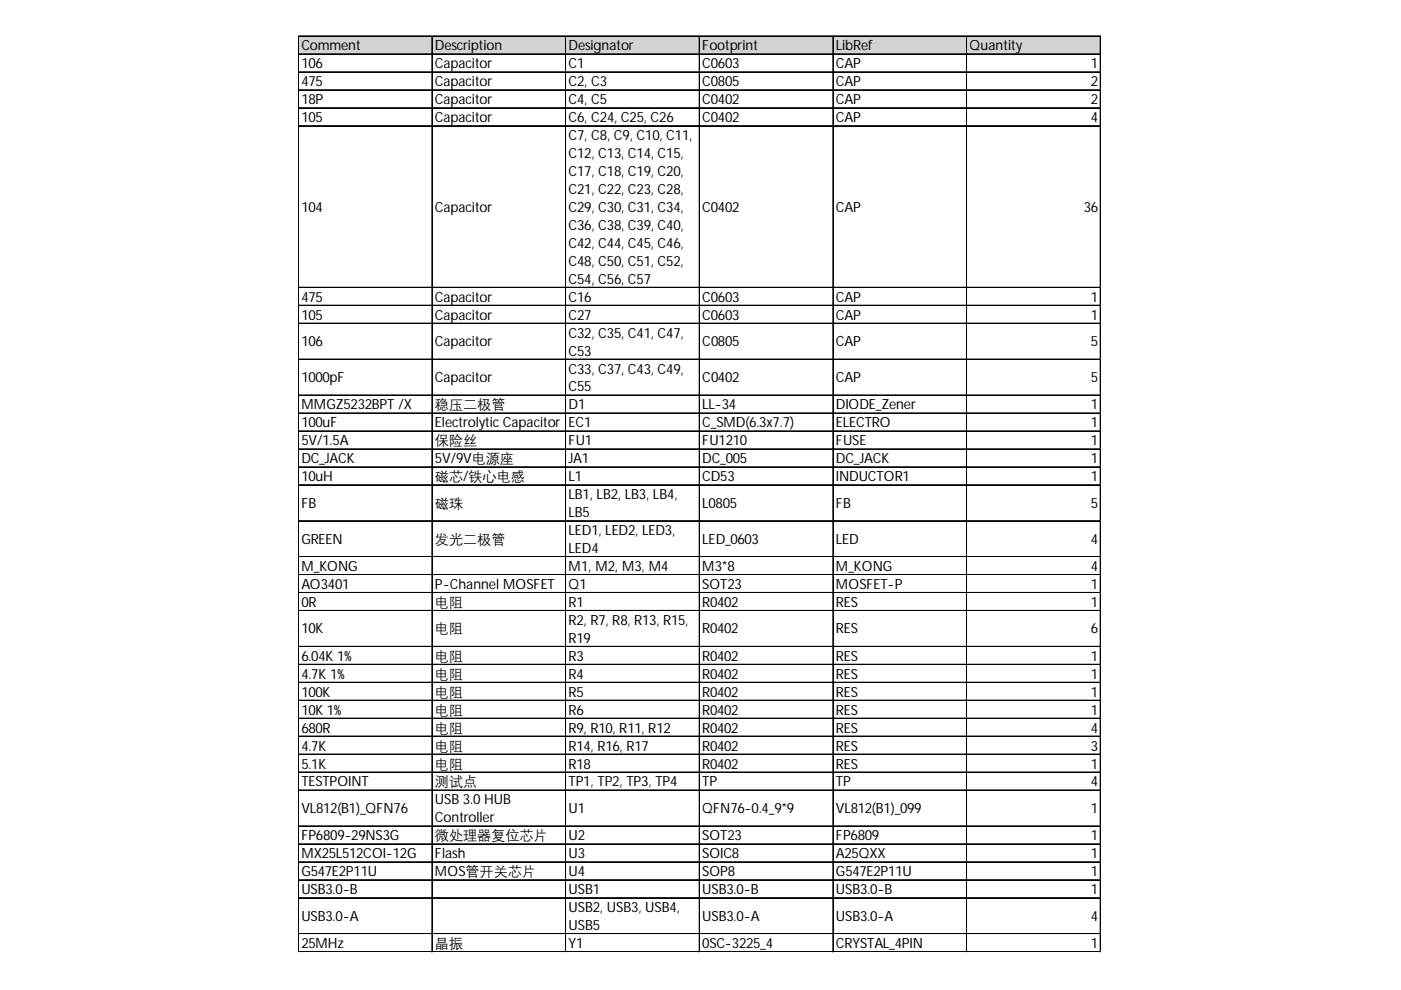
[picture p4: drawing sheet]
<svg xmlns="http://www.w3.org/2000/svg" width="297mm" height="210mm" viewBox="0 0 297 210" stroke-linecap="round" stroke-linejoin="round" font-family="sans-serif">
<defs><g id="words">
<g font-size="3">
<text x="63.9" y="10.7">Comment</text>
<text x="92.2" y="10.7">Description</text>
<text x="120.6" y="10.7">Designator</text>
<text x="148.9" y="10.7">Footprint</text>
<text x="177.2" y="10.7">LibRef</text>
<text x="205.6" y="10.7">Quantity</text>
<text x="63.9" y="14.5">106</text>
<text x="92.2" y="14.5">Capacitor</text>
<text x="120.6" y="14.5">C1</text>
<text x="148.9" y="14.5">C0603</text>
<text x="177.2" y="14.5">CAP</text>
<text x="231.3" y="14.5">1</text>
<text x="63.9" y="18.3">475</text>
<text x="63.9" y="22.1">18P</text>
<text x="92.2" y="18.3">Capacitor</text>
<text x="92.2" y="22.1">Capacitor</text>
<text x="120.6" y="18.3">C2, C3</text>
<text x="120.6" y="22.1">C4, C5</text>
<text x="148.9" y="18.3">C0805</text>
<text x="148.9" y="22.1">C0402</text>
<text x="177.2" y="18.3">CAP</text>
<text x="177.2" y="22.1">CAP</text>
<text x="231.3" y="18.3">2</text>
<text x="231.3" y="22.1">2</text>
<text x="63.9" y="25.9">105</text>
<text x="92.2" y="25.9">Capacitor</text>
<text x="120.6" y="25.9">C6, C24, C25, C26</text>
<text x="120.6" y="29.7">C7, C8, C9, C10, C11,</text>
<text x="148.9" y="25.9">C0402</text>
<text x="177.2" y="25.9">CAP</text>
<text x="231.3" y="25.9">4</text>
<text x="120.6" y="33.5">C12, C13, C14, C15,</text>
<text x="120.6" y="37.3">C17, C18, C19, C20,</text>
<text x="120.6" y="41.1">C21, C22, C23, C28,</text>
<text x="63.9" y="44.9">104</text>
<text x="92.2" y="44.9">Capacitor</text>
<text x="120.6" y="44.9">C29, C30, C31, C34,</text>
<text x="148.9" y="44.9">C0402</text>
<text x="177.2" y="44.9">CAP</text>
<text x="229.8" y="44.9">36</text>
<text x="120.6" y="48.7">C36, C38, C39, C40,</text>
<text x="120.6" y="52.6">C42, C44, C45, C46,</text>
<text x="120.6" y="56.4">C48, C50, C51, C52,</text>
<text x="63.9" y="64">475</text>
<text x="92.2" y="64">Capacitor</text>
<text x="120.6" y="60.2">C54, C56, C57</text>
<text x="120.6" y="64">C16</text>
<text x="148.9" y="64">C0603</text>
<text x="177.2" y="64">CAP</text>
<text x="231.3" y="64">1</text>
<text x="63.9" y="67.8">105</text>
<text x="92.2" y="67.8">Capacitor</text>
<text x="120.6" y="67.8">C27</text>
<text x="120.6" y="71.6">C32, C35, C41, C47,</text>
<text x="148.9" y="67.8">C0603</text>
<text x="177.2" y="67.8">CAP</text>
<text x="231.3" y="67.8">1</text>
<text x="63.9" y="73.4">106</text>
<text x="92.2" y="73.4">Capacitor</text>
<text x="120.6" y="75.4">C53</text>
<text x="148.9" y="73.4">C0805</text>
<text x="177.2" y="73.4">CAP</text>
<text x="231.3" y="73.4">5</text>
<text x="63.9" y="81">1000pF</text>
<text x="92.2" y="81">Capacitor</text>
<text x="120.6" y="79.2">C33, C37, C43, C49,</text>
<text x="120.6" y="83">C55</text>
<text x="148.9" y="81">C0402</text>
<text x="177.2" y="81">CAP</text>
<text x="231.3" y="81">5</text>
<text x="63.9" y="86.8">MMGZ5232BPT /X</text>
<text x="92.2" y="86.8">稳压二极管</text>
<text x="120.6" y="86.8">D1</text>
<text x="148.9" y="86.8">LL-34</text>
<text x="177.2" y="86.8">DIODE_Zener</text>
<text x="231.3" y="86.8">1</text>
<text x="63.9" y="90.6">100uF</text>
<text x="63.9" y="94.4">5V/1.5A</text>
<text x="92.2" y="90.6">Electrolytic Capacitor</text>
<text x="92.2" y="94.4">保险丝</text>
<text x="120.6" y="90.6">EC1</text>
<text x="120.6" y="94.4">FU1</text>
<text x="148.9" y="90.6">C_SMD(6.3x7.7)</text>
<text x="148.9" y="94.4">FU1210</text>
<text x="177.2" y="90.6">ELECTRO</text>
<text x="177.2" y="94.4">FUSE</text>
<text x="231.3" y="90.6">1</text>
<text x="231.3" y="94.4">1</text>
<text x="63.9" y="98.2">DC_JACK</text>
<text x="92.2" y="98.2">5V/9V电源座</text>
<text x="120.6" y="98.2">JA1</text>
<text x="148.9" y="98.2">DC_005</text>
<text x="177.2" y="98.2">DC_JACK</text>
<text x="231.3" y="98.2">1</text>
<text x="63.9" y="102">10uH</text>
<text x="63.9" y="107.7">FB</text>
<text x="92.2" y="102">磁芯/铁心电感</text>
<text x="92.2" y="107.7">磁珠</text>
<text x="120.6" y="102">L1</text>
<text x="120.6" y="105.8">LB1, LB2, LB3, LB4,</text>
<text x="148.9" y="102">CD53</text>
<text x="148.9" y="107.7">L0805</text>
<text x="177.2" y="102">INDUCTOR1</text>
<text x="177.2" y="107.7">FB</text>
<text x="231.3" y="102">1</text>
<text x="231.3" y="107.7">5</text>
<text x="120.6" y="109.7">LB5</text>
<text x="120.6" y="113.5">LED1, LED2, LED3,</text>
<text x="63.9" y="115.3">GREEN</text>
<text x="92.2" y="115.3">发光二极管</text>
<text x="120.6" y="117.3">LED4</text>
<text x="148.9" y="115.3">LED_0603</text>
<text x="177.2" y="115.3">LED</text>
<text x="231.3" y="115.3">4</text>
<text x="63.9" y="121.1">M_KONG</text>
<text x="63.9" y="124.9">AO3401</text>
<text x="92.2" y="124.9">P-Channel MOSFET</text>
<text x="120.6" y="121.1">M1, M2, M3, M4</text>
<text x="120.6" y="124.9">Q1</text>
<text x="148.9" y="121.1">M3*8</text>
<text x="148.9" y="124.9">SOT23</text>
<text x="177.2" y="121.1">M_KONG</text>
<text x="177.2" y="124.9">MOSFET-P</text>
<text x="231.3" y="121.1">4</text>
<text x="231.3" y="124.9">1</text>
<text x="63.9" y="128.7">0R</text>
<text x="92.2" y="128.7">电阻</text>
<text x="120.6" y="128.7">R1</text>
<text x="148.9" y="128.7">R0402</text>
<text x="177.2" y="128.7">RES</text>
<text x="231.3" y="128.7">1</text>
<text x="63.9" y="134.3">10K</text>
<text x="92.2" y="134.3">电阻</text>
<text x="120.6" y="132.5">R2, R7, R8, R13, R15,</text>
<text x="120.6" y="136.3">R19</text>
<text x="148.9" y="134.3">R0402</text>
<text x="177.2" y="134.3">RES</text>
<text x="231.3" y="134.3">6</text>
<text x="63.9" y="140.1">6.04K 1%</text>
<text x="63.9" y="143.9">4.7K 1%</text>
<text x="92.2" y="140.1">电阻</text>
<text x="92.2" y="143.9">电阻</text>
<text x="120.6" y="140.1">R3</text>
<text x="120.6" y="143.9">R4</text>
<text x="148.9" y="140.1">R0402</text>
<text x="148.9" y="143.9">R0402</text>
<text x="177.2" y="140.1">RES</text>
<text x="177.2" y="143.9">RES</text>
<text x="231.3" y="140.1">1</text>
<text x="231.3" y="143.9">1</text>
<text x="63.9" y="147.7">100K</text>
<text x="92.2" y="147.7">电阻</text>
<text x="120.6" y="147.7">R5</text>
<text x="148.9" y="147.7">R0402</text>
<text x="177.2" y="147.7">RES</text>
<text x="231.3" y="147.7">1</text>
<text x="63.9" y="151.5">10K 1%</text>
<text x="63.9" y="155.3">680R</text>
<text x="92.2" y="151.5">电阻</text>
<text x="92.2" y="155.3">电阻</text>
<text x="120.6" y="151.5">R6</text>
<text x="120.6" y="155.3">R9, R10, R11, R12</text>
<text x="148.9" y="151.5">R0402</text>
<text x="148.9" y="155.3">R0402</text>
<text x="177.2" y="151.5">RES</text>
<text x="177.2" y="155.3">RES</text>
<text x="231.3" y="151.5">1</text>
<text x="231.3" y="155.3">4</text>
<text x="63.9" y="159.1">4.7K</text>
<text x="92.2" y="159.1">电阻</text>
<text x="120.6" y="159.1">R14, R16, R17</text>
<text x="148.9" y="159.1">R0402</text>
<text x="177.2" y="159.1">RES</text>
<text x="231.3" y="159.1">3</text>
<text x="63.9" y="162.9">5.1K</text>
<text x="63.9" y="166.8">TESTPOINT</text>
<text x="92.2" y="162.9">电阻</text>
<text x="92.2" y="166.8">测试点</text>
<text x="120.6" y="162.9">R18</text>
<text x="120.6" y="166.8">TP1, TP2, TP3, TP4</text>
<text x="148.9" y="162.9">R0402</text>
<text x="148.9" y="166.8">TP</text>
<text x="177.2" y="162.9">RES</text>
<text x="177.2" y="166.8">TP</text>
<text x="231.3" y="162.9">1</text>
<text x="231.3" y="166.8">4</text>
<text x="63.9" y="172.4">VL812(B1)_QFN76</text>
<text x="92.2" y="170.6">USB 3.0 HUB</text>
<text x="120.6" y="172.4">U1</text>
<text x="148.9" y="172.4">QFN76-0.4_9*9</text>
<text x="177.2" y="172.4">VL812(B1)_099</text>
<text x="231.3" y="172.4">1</text>
<text x="63.9" y="178.2">FP6809-29NS3G</text>
<text x="92.2" y="174.4">Controller</text>
<text x="92.2" y="178.2">微处理器复位芯片</text>
<text x="120.6" y="178.2">U2</text>
<text x="148.9" y="178.2">SOT23</text>
<text x="177.2" y="178.2">FP6809</text>
<text x="231.3" y="178.2">1</text>
<text x="63.9" y="182">MX25L512COI-12G</text>
<text x="63.9" y="185.8">G547E2P11U</text>
<text x="92.2" y="182">Flash</text>
<text x="92.2" y="185.8">MOS管开关芯片</text>
<text x="120.6" y="182">U3</text>
<text x="120.6" y="185.8">U4</text>
<text x="148.9" y="182">SOIC8</text>
<text x="148.9" y="185.8">SOP8</text>
<text x="177.2" y="182">A25QXX</text>
<text x="177.2" y="185.8">G547E2P11U</text>
<text x="231.3" y="182">1</text>
<text x="231.3" y="185.8">1</text>
<text x="63.9" y="189.6">USB3.0-B</text>
<text x="120.6" y="189.6">USB1</text>
<text x="148.9" y="189.6">USB3.0-B</text>
<text x="177.2" y="189.6">USB3.0-B</text>
<text x="231.3" y="189.6">1</text>
<text x="63.9" y="195.2">USB3.0-A</text>
<text x="120.6" y="193.4">USB2, USB3, USB4,</text>
<text x="120.6" y="197.2">USB5</text>
<text x="148.9" y="195.2">USB3.0-A</text>
<text x="177.2" y="195.2">USB3.0-A</text>
<text x="231.3" y="195.2">4</text>
<text x="63.9" y="201">25MHz</text>
<text x="92.2" y="201">晶振</text>
<text x="120.6" y="201">Y1</text>
<text x="148.9" y="201">0SC-3225_4</text>
<text x="177.2" y="201">CRYSTAL_4PIN</text>
<text x="231.3" y="201">1</text>
</g>
</g></defs>
<path d="M63.3 7.7h170.2v3.9h-170.2z" fill="#d3d3d3"/>
<g fill="none" stroke="#000" stroke-width=".21">
<path d="M63.2 7.6v194.3M63.3 7.6v194.3M63.4 7.6h170M63.4 7.7h170M63.4 11.4h170M63.4 11.5h170M63.4 15.2h170M63.4 15.3h170M63.4 19h170M63.4 19.1h170M91.6 7.8v194.1M119.9 7.8v194.1"/>
<path d="M120 7.8v194.1M148.2 7.8v194.1M148.3 7.8v194.1M176.6 7.8v194.1M176.7 7.8v194.1M204.9 7.8v194.1M205 7.8v194.1M233.3 7.8v194.1M63.4 22.8h170M63.4 22.9h170M63.4 26.6h170M63.4 26.7h170"/>
<path d="M63.4 60.9h170M63.4 61h170M63.4 64.7h170M63.4 64.8h170M63.4 68.5h170M63.4 68.6h170M63.4 76.1h170M63.4 76.2h170M63.4 83.7h170M63.4 83.8h170M63.4 87.5h170M63.4 87.6h170"/>
<path d="M63.4 91.4h170M63.4 95.2h170M63.4 99h170M63.4 102.8h170M63.4 102.9h170M63.4 110.4h170M63.4 110.5h170M63.4 118h170M63.4 118.1h170M63.4 121.8h170M63.4 121.9h170M63.4 125.6h170"/>
<path d="M63.4 125.7h170M63.4 129.4h170M63.4 129.5h170M63.4 137h170M63.4 137.1h170M63.4 140.8h170M63.4 140.9h170M63.4 144.6h170M63.4 144.7h170M63.4 148.4h170M63.4 148.5h170M63.4 152.3h170"/>
<path d="M63.4 156.1h170M63.4 159.9h170M63.4 160h170M63.4 163.7h170M63.4 163.8h170M63.4 167.5h170M63.4 167.6h170M63.4 175.1h170M63.4 175.2h170M63.4 178.9h170M63.4 179h170M63.4 182.7h170"/>
<path d="M63.4 182.8h170M63.4 186.5h170M63.4 186.6h170M63.4 190.3h170M63.4 190.4h170M63.4 197.9h170M63.4 198h170M63.4 201.7h170M63.4 201.8h170"/>
</g>
<path d="M63.2 201.9v.1" fill="none" stroke="#d4d4d4" stroke-width=".21"/>
<path d="M63.2 201.9l.2 .1z" fill="#d4d4d4"/>
<path d="M91.6 201.9v.1" fill="none" stroke="#d4d4d4" stroke-width=".21"/>
<path d="M91.6 201.9l.1 .1z" fill="#d4d4d4"/>
<path d="M119.9 201.9v.1" fill="none" stroke="#d4d4d4" stroke-width=".21"/>
<path d="M119.9 201.9l.2 .1z" fill="#d4d4d4"/>
<path d="M148.2 201.9v.1" fill="none" stroke="#d4d4d4" stroke-width=".21"/>
<path d="M148.2 201.9l.2 .1z" fill="#d4d4d4"/>
<path d="M176.6 201.9v.1" fill="none" stroke="#d4d4d4" stroke-width=".21"/>
<path d="M176.6 201.9l.1 .1z" fill="#d4d4d4"/>
<path d="M204.9 201.9v.1" fill="none" stroke="#d4d4d4" stroke-width=".21"/>
<path d="M204.9 201.9l.2 .1z" fill="#d4d4d4"/>
<path d="M233.3 201.9v.1" fill="none" stroke="#d4d4d4" stroke-width=".21"/>
<path d="M233.3 201.9l.1 .1z" fill="#d4d4d4"/>
<path d="M233.4 15.2h.1" fill="none" stroke="#d4d4d4" stroke-width=".21"/>
<path d="M233.4 15.2l.1 .2z" fill="#d4d4d4"/>
<path d="M233.4 19h.1" fill="none" stroke="#d4d4d4" stroke-width=".21"/>
<path d="M233.4 19l.1 .2z" fill="#d4d4d4"/>
<path d="M233.4 22.8h.1" fill="none" stroke="#d4d4d4" stroke-width=".21"/>
<path d="M233.4 22.8l.1 .2z" fill="#d4d4d4"/>
<path d="M233.4 26.6h.1" fill="none" stroke="#d4d4d4" stroke-width=".21"/>
<path d="M233.4 26.6l.1 .2z" fill="#d4d4d4"/>
<path d="M233.4 60.9h.1" fill="none" stroke="#d4d4d4" stroke-width=".21"/>
<path d="M233.4 60.9l.1 .2z" fill="#d4d4d4"/>
<path d="M233.4 64.7h.1" fill="none" stroke="#d4d4d4" stroke-width=".21"/>
<path d="M233.4 64.7l.1 .2z" fill="#d4d4d4"/>
<path d="M233.4 68.5h.1" fill="none" stroke="#d4d4d4" stroke-width=".21"/>
<path d="M233.4 68.5l.1 .2z" fill="#d4d4d4"/>
<path d="M233.4 76.1h.1" fill="none" stroke="#d4d4d4" stroke-width=".21"/>
<path d="M233.4 76.1l.1 .2z" fill="#d4d4d4"/>
<path d="M233.4 83.7h.1" fill="none" stroke="#d4d4d4" stroke-width=".21"/>
<path d="M233.4 83.7l.1 .2z" fill="#d4d4d4"/>
<path d="M233.4 87.5h.1" fill="none" stroke="#d4d4d4" stroke-width=".21"/>
<path d="M233.4 87.5l.1 .2z" fill="#d4d4d4"/>
<path d="M233.4 91.4h.1" fill="none" stroke="#d4d4d4" stroke-width=".21"/>
<path d="M233.4 91.4l.1 .1z" fill="#d4d4d4"/>
<path d="M233.4 95.2h.1" fill="none" stroke="#d4d4d4" stroke-width=".21"/>
<path d="M233.4 95.2l.1 .1z" fill="#d4d4d4"/>
<path d="M233.4 99h.1" fill="none" stroke="#d4d4d4" stroke-width=".21"/>
<path d="M233.4 99l.1 .1z" fill="#d4d4d4"/>
<path d="M233.4 102.8h.1" fill="none" stroke="#d4d4d4" stroke-width=".21"/>
<path d="M233.4 102.8l.1 .1z" fill="#d4d4d4"/>
<path d="M233.4 110.4h.1" fill="none" stroke="#d4d4d4" stroke-width=".21"/>
<path d="M233.4 110.4l.1 .1z" fill="#d4d4d4"/>
<path d="M233.4 118h.1" fill="none" stroke="#d4d4d4" stroke-width=".21"/>
<path d="M233.4 118l.1 .2z" fill="#d4d4d4"/>
<path d="M233.4 121.8h.1" fill="none" stroke="#d4d4d4" stroke-width=".21"/>
<path d="M233.4 121.8l.1 .2z" fill="#d4d4d4"/>
<path d="M233.4 125.6h.1" fill="none" stroke="#d4d4d4" stroke-width=".21"/>
<path d="M233.4 125.6l.1 .2z" fill="#d4d4d4"/>
<path d="M233.4 129.4h.1" fill="none" stroke="#d4d4d4" stroke-width=".21"/>
<path d="M233.4 129.4l.1 .2z" fill="#d4d4d4"/>
<path d="M233.4 137h.1" fill="none" stroke="#d4d4d4" stroke-width=".21"/>
<path d="M233.4 137l.1 .2z" fill="#d4d4d4"/>
<path d="M233.4 140.8h.1" fill="none" stroke="#d4d4d4" stroke-width=".21"/>
<path d="M233.4 140.8l.1 .2z" fill="#d4d4d4"/>
<path d="M233.4 144.6h.1" fill="none" stroke="#d4d4d4" stroke-width=".21"/>
<path d="M233.4 144.6l.1 .2z" fill="#d4d4d4"/>
<path d="M233.4 148.4h.1" fill="none" stroke="#d4d4d4" stroke-width=".21"/>
<path d="M233.4 148.4l.1 .2z" fill="#d4d4d4"/>
<path d="M233.4 152.3h.1" fill="none" stroke="#d4d4d4" stroke-width=".21"/>
<path d="M233.4 152.3l.1 .1z" fill="#d4d4d4"/>
<path d="M233.4 156.1h.1" fill="none" stroke="#d4d4d4" stroke-width=".21"/>
<path d="M233.4 156.1l.1 .1z" fill="#d4d4d4"/>
<path d="M233.4 159.9h.1" fill="none" stroke="#d4d4d4" stroke-width=".21"/>
<path d="M233.4 159.9l.1 .1z" fill="#d4d4d4"/>
<path d="M233.4 163.7h.1" fill="none" stroke="#d4d4d4" stroke-width=".21"/>
<path d="M233.4 163.7l.1 .1z" fill="#d4d4d4"/>
<path d="M233.4 167.5h.1" fill="none" stroke="#d4d4d4" stroke-width=".21"/>
<path d="M233.4 167.5l.1 .1z" fill="#d4d4d4"/>
<path d="M233.4 175.1h.1" fill="none" stroke="#d4d4d4" stroke-width=".21"/>
<path d="M233.4 175.1l.1 .2z" fill="#d4d4d4"/>
<path d="M233.4 178.9h.1" fill="none" stroke="#d4d4d4" stroke-width=".21"/>
<path d="M233.4 178.9l.1 .2z" fill="#d4d4d4"/>
<path d="M233.4 182.7h.1" fill="none" stroke="#d4d4d4" stroke-width=".21"/>
<path d="M233.4 182.7l.1 .2z" fill="#d4d4d4"/>
<path d="M233.4 186.5h.1" fill="none" stroke="#d4d4d4" stroke-width=".21"/>
<path d="M233.4 186.5l.1 .2z" fill="#d4d4d4"/>
<path d="M233.4 190.3h.1" fill="none" stroke="#d4d4d4" stroke-width=".21"/>
<path d="M233.4 190.3l.1 .2z" fill="#d4d4d4"/>
<path d="M233.4 197.9h.1" fill="none" stroke="#d4d4d4" stroke-width=".21"/>
<path d="M233.4 197.9l.1 .2z" fill="#d4d4d4"/>
<path d="M233.4 201.7h.1" fill="none" stroke="#d4d4d4" stroke-width=".21"/>
<path d="M233.4 201.7l.1 .2z" fill="#d4d4d4"/>
<use href="#words"/>
</svg>
